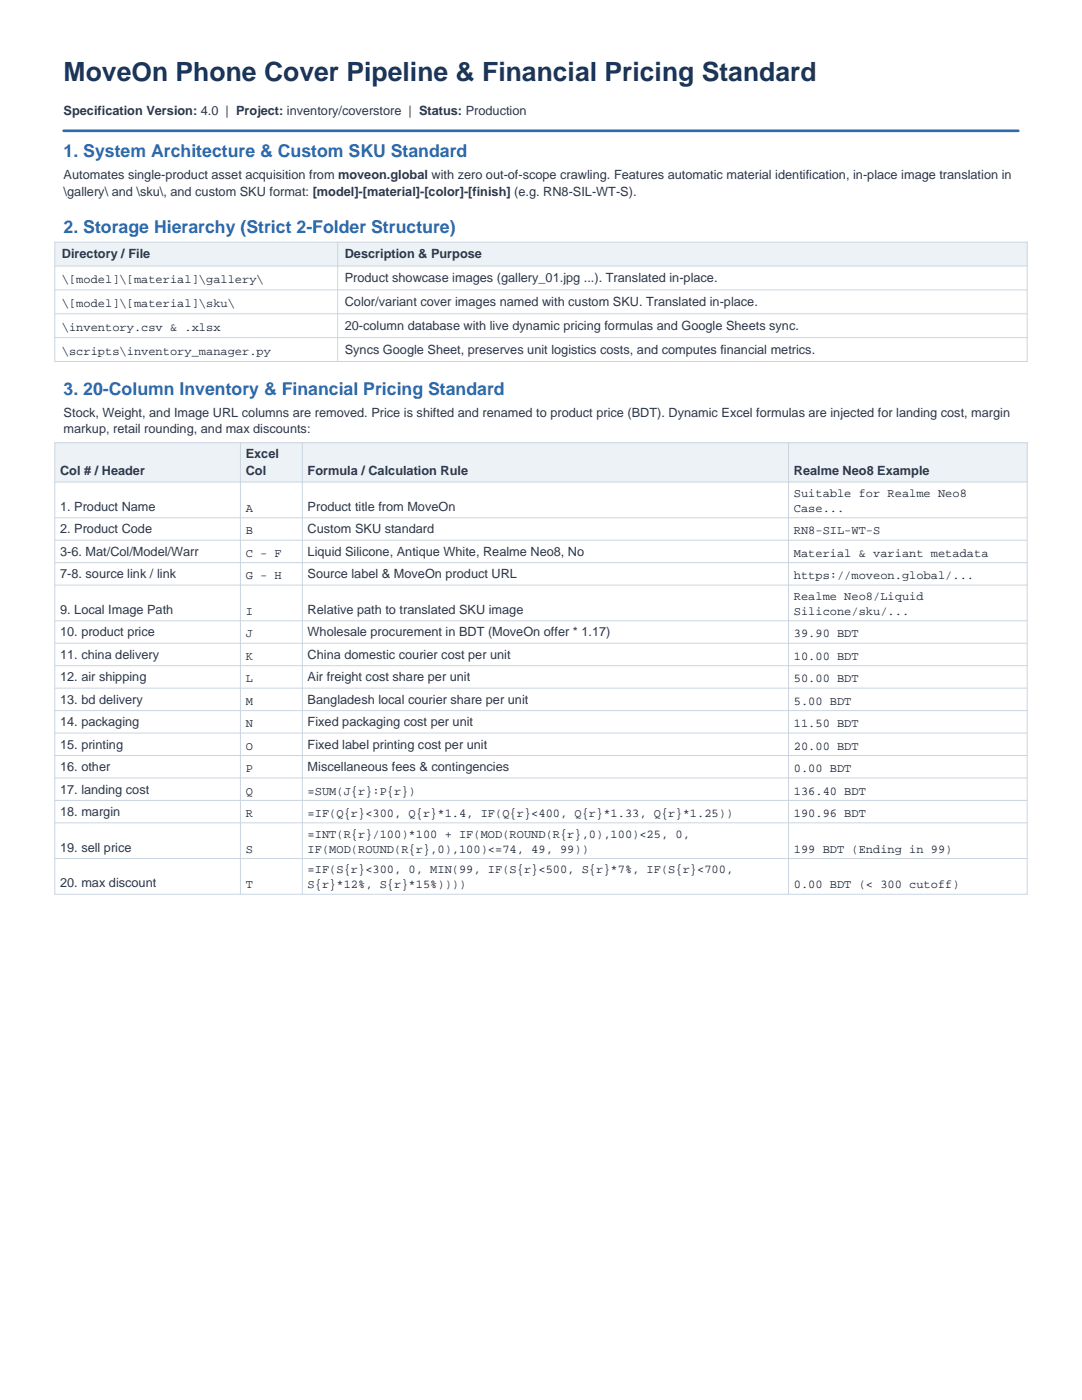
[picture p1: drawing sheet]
<svg xmlns="http://www.w3.org/2000/svg" width="216mm" height="279mm" viewBox="0 0 216 279" stroke-linecap="round" stroke-linejoin="round" font-family="sans-serif">
<defs><g id="words">
<text font-size="5.3" fill="#1a365d" x="12.7" y="16.2">MoveOn Phone Cover Pipeline &amp; Financial Pricing Standard</text>
<g font-size="3.5" fill="#2b6cb0">
<text x="12.7" y="31.4">1. System Architecture &amp; Custom SKU Standard</text>
<text x="12.7" y="46.6">2. Storage Hierarchy (Strict 2-Folder Structure)</text>
<text x="12.7" y="78.8">3. 20-Column Inventory &amp; Financial Pricing Standard</text>
</g>
<g font-size="2.5" fill="#2d3748">
<text x="12.7" y="23">Specification Version: 4.0 | Project: inventory/coverstore | Status: Production</text>
<text x="12.7" y="35.7">Automates single-product asset acquisition from moveon.global with zero out-of-scope crawling. Features automatic material identification, in-place image translation in</text>
<text x="12.7" y="39.1">\gallery\ and \sku\, and custom SKU format: [model]-[material]-[color]-[finish] (e.g. RN8-SIL-WT-S).</text>
<text x="12.3" y="51.6">Directory / File</text>
<text x="68.8" y="51.6">Description &amp; Purpose</text>
<text x="68.8" y="56.3">Product showcase images (gallery_01.jpg ...). Translated in-place.</text>
<text x="68.8" y="61.1">Color/variant cover images named with custom SKU. Translated in-place.</text>
<text x="68.8" y="65.9">20-column database with live dynamic pricing formulas and Google Sheets sync.</text>
<text x="68.8" y="70.6">Syncs Google Sheet, preserves unit logistics costs, and computes financial metrics.</text>
<text x="12.7" y="83.1">Stock, Weight, and Image URL columns are removed. Price is shifted and renamed to product price (BDT). Dynamic Excel formulas are injected for landing cost, margin</text>
<text x="12.7" y="86.5">markup, retail rounding, and max discounts:</text>
<text x="12" y="94.8">Col # / Header</text>
<text x="49" y="91.5">Excel</text>
<text x="49" y="94.8">Col</text>
<text x="61.4" y="94.8">Formula / Calculation Rule</text>
<text x="158.4" y="94.8">Realme Neo8 Example</text>
<text x="12" y="102">1. Product Name</text>
<text x="61.4" y="102">Product title from MoveOn</text>
<text x="12" y="106.4">2. Product Code</text>
<text x="61.4" y="106.4">Custom SKU standard</text>
<text x="12" y="110.9">3-6. Mat/Col/Model/Warr</text>
<text x="61.4" y="110.9">Liquid Silicone, Antique White, Realme Neo8, No</text>
<text x="12" y="115.4">7-8. source link / link</text>
<text x="61.4" y="115.4">Source label &amp; MoveOn product URL</text>
<text x="12" y="122.5">9. Local Image Path</text>
<text x="61.4" y="122.5">Relative path to translated SKU image</text>
<text x="12" y="127">10. product price</text>
<text x="12" y="131.5">11. china delivery</text>
<text x="61.4" y="127">Wholesale procurement in BDT (MoveOn offer * 1.17)</text>
<text x="61.4" y="131.5">China domestic courier cost per unit</text>
<text x="12" y="136">12. air shipping</text>
<text x="61.4" y="136">Air freight cost share per unit</text>
<text x="12" y="140.4">13. bd delivery</text>
<text x="61.4" y="140.4">Bangladesh local courier share per unit</text>
<text x="12" y="144.9">14. packaging</text>
<text x="12" y="149.4">15. printing</text>
<text x="61.4" y="144.9">Fixed packaging cost per unit</text>
<text x="61.4" y="149.4">Fixed label printing cost per unit</text>
<text x="12" y="153.9">16. other</text>
<text x="61.4" y="153.9">Miscellaneous fees &amp; contingencies</text>
<text x="12" y="158.4">17. landing cost</text>
<text x="12" y="162.8">18. margin</text>
<text x="12" y="170">19. sell price</text>
<text x="12" y="177.1">20. max discount</text>
</g>
<g font-size="2.4" fill="#1a202c">
<text x="12.3" y="56.6">\[model]\[material]\gallery\</text>
<text x="12.3" y="61.3">\[model]\[material]\sku\</text>
<text x="12.3" y="66.1">\inventory.csv &amp; .xlsx</text>
<text x="12.3" y="70.8">\scripts\inventory_manager.py</text>
<text x="158.4" y="99.2">Suitable for Realme Neo8</text>
<text x="49" y="102.2">A</text>
<text x="49" y="106.6">B</text>
<text x="158.4" y="102.2">Case...</text>
<text x="158.4" y="106.6">RN8-SIL-WT-S</text>
<text x="49" y="111.1">C - F</text>
<text x="158.4" y="111.1">Material &amp; variant metadata</text>
<text x="49" y="115.6">G - H</text>
<text x="158.4" y="115.6">https://moveon.global/...</text>
<text x="158.4" y="119.7">Realme Neo8/Liquid</text>
<text x="49" y="122.7">I</text>
<text x="158.4" y="122.7">Silicone/sku/...</text>
<text x="49" y="127.2">J</text>
<text x="49" y="131.7">K</text>
<text x="158.4" y="127.2">39.90 BDT</text>
<text x="158.4" y="131.7">10.00 BDT</text>
<text x="49" y="136.2">L</text>
<text x="158.4" y="136.2">50.00 BDT</text>
<text x="49" y="140.7">M</text>
<text x="158.4" y="140.7">5.00 BDT</text>
<text x="49" y="145.1">N</text>
<text x="49" y="149.6">O</text>
<text x="158.4" y="145.1">11.50 BDT</text>
<text x="158.4" y="149.6">20.00 BDT</text>
<text x="49" y="154.1">P</text>
<text x="158.4" y="154.1">0.00 BDT</text>
<text x="49" y="158.6">Q</text>
<text x="61.4" y="158.6">=SUM(J{r}:P{r})</text>
<text x="158.4" y="158.6">136.40 BDT</text>
<text x="49" y="163.1">R</text>
<text x="61.4" y="163.1">=IF(Q{r}&lt;300, Q{r}*1.4, IF(Q{r}&lt;400, Q{r}*1.33, Q{r}*1.25))</text>
<text x="61.4" y="167.2">=INT(R{r}/100)*100 + IF(MOD(ROUND(R{r},0),100)&lt;25, 0,</text>
<text x="158.4" y="163.1">190.96 BDT</text>
<text x="49" y="170.2">S</text>
<text x="61.4" y="170.2">IF(MOD(ROUND(R{r},0),100)&lt;=74, 49, 99))</text>
<text x="158.4" y="170.2">199 BDT (Ending in 99)</text>
<text x="49" y="177.3">T</text>
<text x="61.4" y="174.3">=IF(S{r}&lt;300, 0, MIN(99, IF(S{r}&lt;500, S{r}*7%, IF(S{r}&lt;700,</text>
<text x="61.4" y="177.3">S{r}*12%, S{r}*15%))))</text>
<text x="158.4" y="177.3">0.00 BDT (&lt; 300 cutoff)</text>
</g>
</g></defs>
<path d="M12.7 26.1h190.5" fill="none" stroke="#2b6cb0" stroke-width=".53"/>
<path d="M10.9 48.3h194.1v4.8h-194.1z" fill-rule="evenodd" fill="#edf2f7"/>
<path d="M10.9 48.3h194.1v23.8h-194.1zM10.9 53.1h194.1M10.9 57.9h194.1M67.4 48.3v23.8M10.9 62.6h194.1M10.9 67.4h194.1" fill="none" stroke="#cbd5e0" stroke-width=".2"/>
<path d="M10.9 88.4h194.1v7.8h-194.1z" fill-rule="evenodd" fill="#edf2f7"/>
<g fill="none" stroke="#cbd5e0" stroke-width=".2">
<path d="M10.9 88.4h194.1v90.1h-194.1zM10.9 96.2h194.1M48 88.4v90.1M60.3 88.4v90.1M157.3 88.4v90.1M10.9 103.3h194.1M10.9 107.8h194.1M10.9 112.3h194.1M10.9 116.8h194.1M10.9 123.9h194.1M10.9 128.4h194.1M10.9 132.9h194.1"/>
<path d="M10.9 137.3h194.1M10.9 141.8h194.1M10.9 146.3h194.1M10.9 150.8h194.1M10.9 155.3h194.1M10.9 159.7h194.1M10.9 164.2h194.1M10.9 171.3h194.1"/>
</g>
<use href="#words"/>
</svg>
